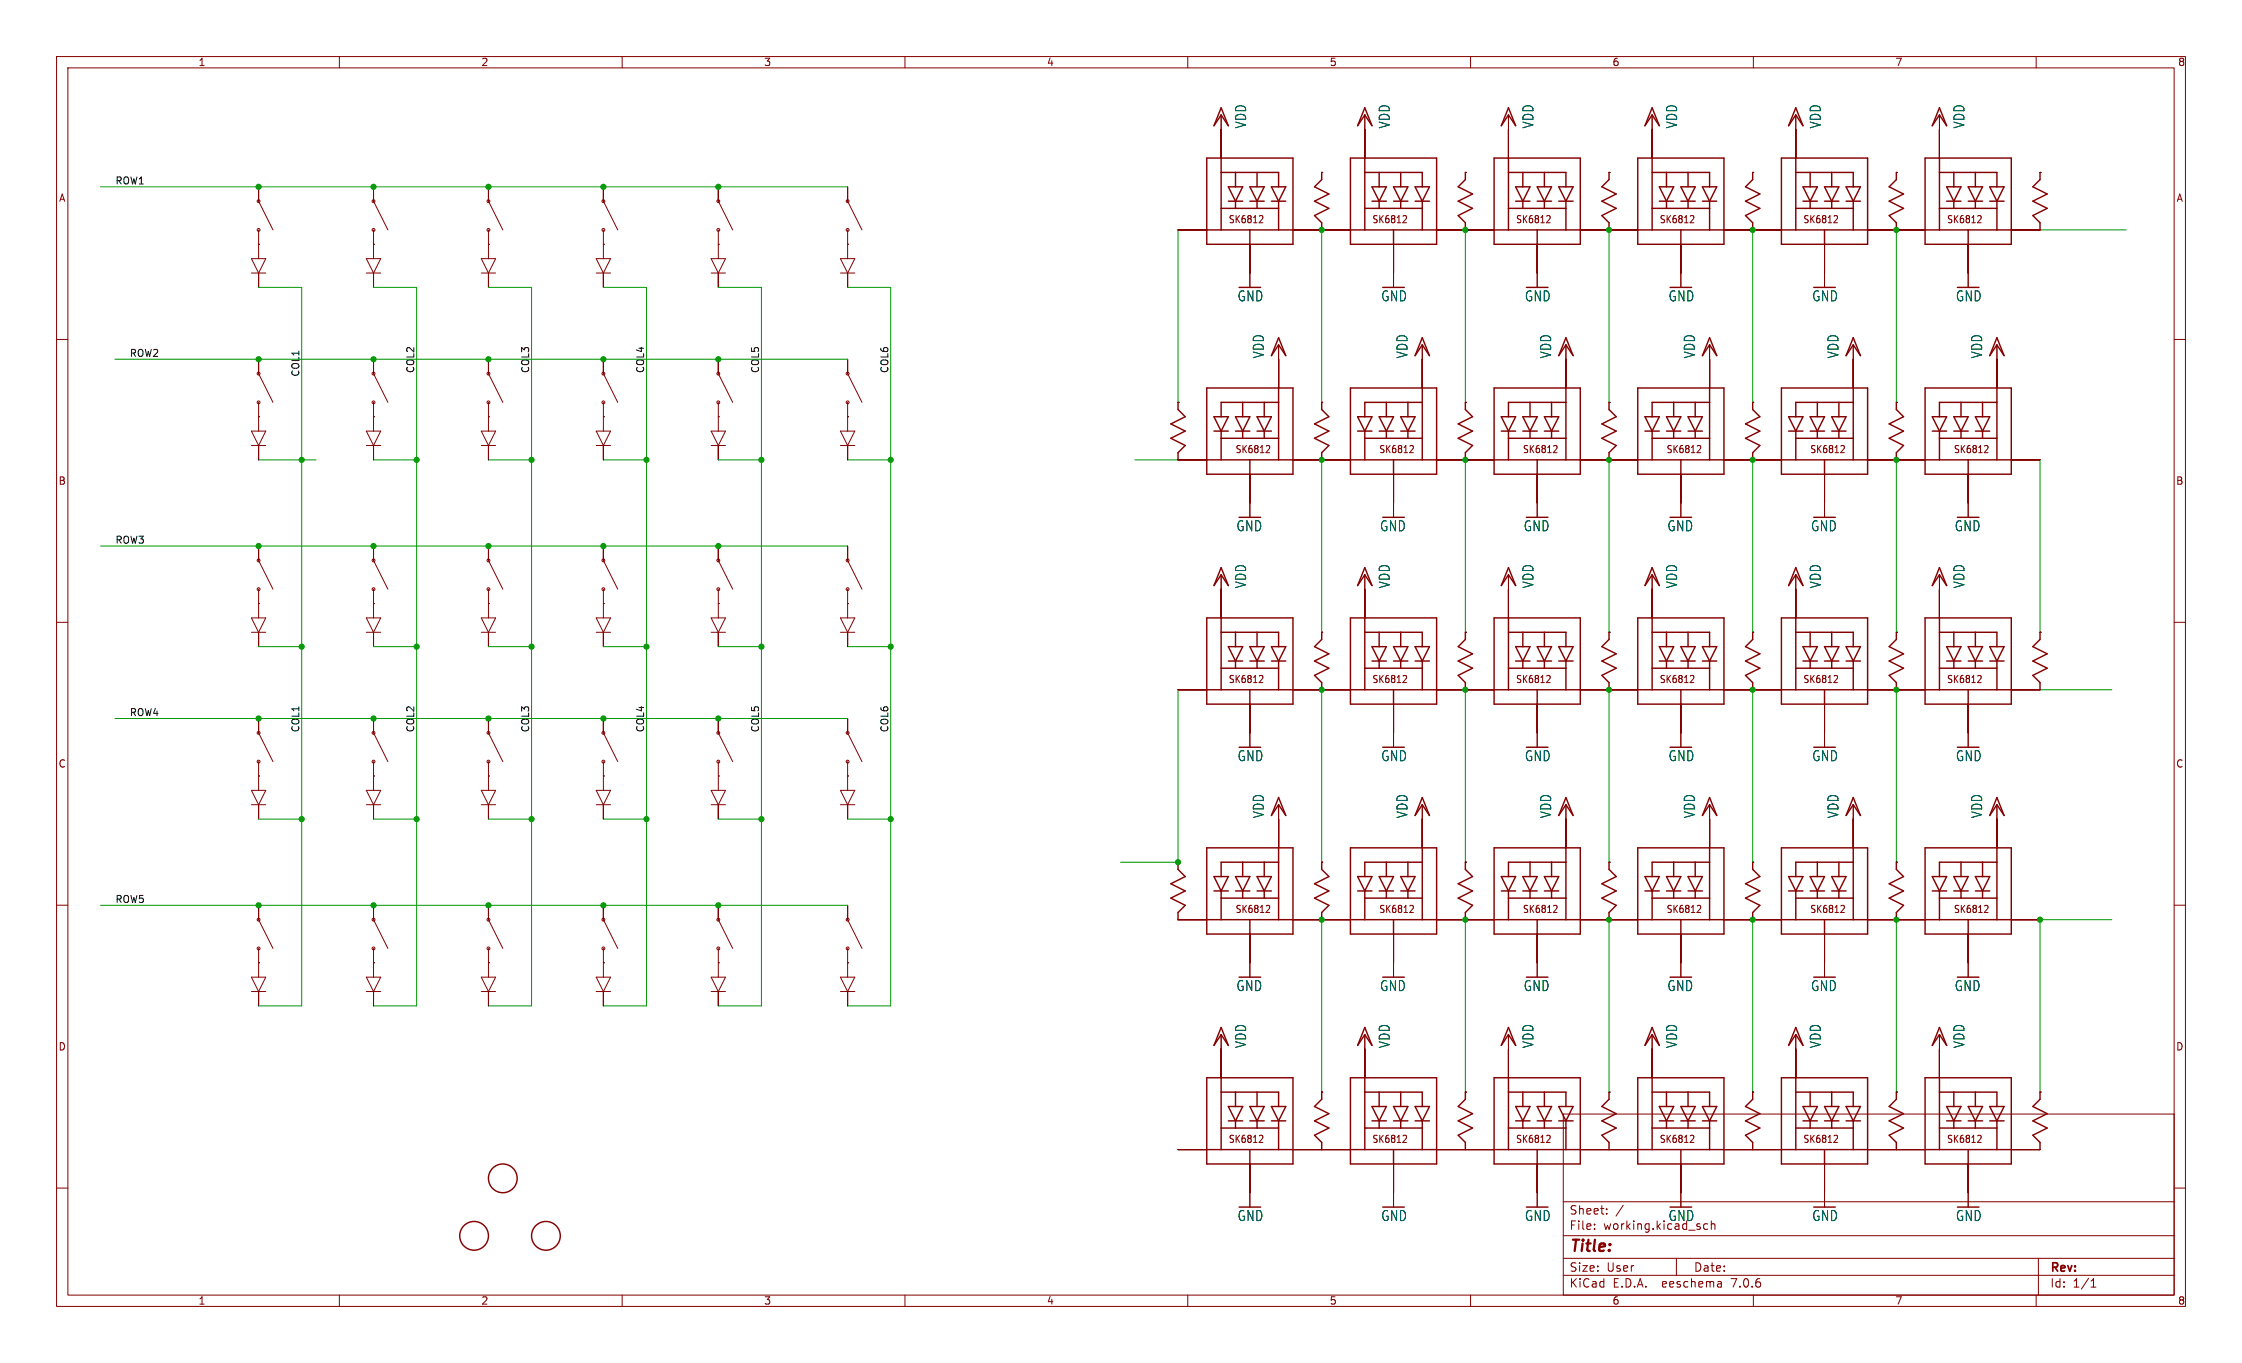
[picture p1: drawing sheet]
<svg xmlns="http://www.w3.org/2000/svg" width="396mm" height="241mm" viewBox="0 0 396 241" stroke-linecap="round" stroke-linejoin="round" font-family="sans-serif">
<defs><g id="words">
<text font-size="2.8" fill="#840000" x="277.4" y="221.8">Title:</text>
<g font-size="2.5" fill="#006464">
<text x="220.5" y="22.8" transform="rotate(-90 220.5 22.8)">VDD</text>
<text x="245.9" y="22.8" transform="rotate(-90 245.9 22.8)">VDD</text>
<text x="271.3" y="22.8" transform="rotate(-90 271.3 22.8)">VDD</text>
<text x="296.7" y="22.8" transform="rotate(-90 296.7 22.8)">VDD</text>
<text x="322.1" y="22.8" transform="rotate(-90 322.1 22.8)">VDD</text>
<text x="347.5" y="22.8" transform="rotate(-90 347.5 22.8)">VDD</text>
<text x="218.7" y="53.5">GND</text>
<text x="244.1" y="53.5">GND</text>
<text x="269.5" y="53.5">GND</text>
<text x="294.9" y="53.5">GND</text>
<text x="320.3" y="53.5">GND</text>
<text x="345.7" y="53.5">GND</text>
<text x="223.7" y="63.4" transform="rotate(-90 223.7 63.4)">VDD</text>
<text x="249.1" y="63.4" transform="rotate(-90 249.1 63.4)">VDD</text>
<text x="274.5" y="63.4" transform="rotate(-90 274.5 63.4)">VDD</text>
<text x="299.9" y="63.4" transform="rotate(-90 299.9 63.4)">VDD</text>
<text x="325.3" y="63.4" transform="rotate(-90 325.3 63.4)">VDD</text>
<text x="350.7" y="63.4" transform="rotate(-90 350.7 63.4)">VDD</text>
<text x="218.5" y="94.1">GND</text>
<text x="243.9" y="94.1">GND</text>
<text x="269.3" y="94.1">GND</text>
<text x="294.7" y="94.1">GND</text>
<text x="320.1" y="94.1">GND</text>
<text x="345.5" y="94.1">GND</text>
<text x="220.5" y="104.1" transform="rotate(-90 220.5 104.1)">VDD</text>
<text x="245.9" y="104.1" transform="rotate(-90 245.9 104.1)">VDD</text>
<text x="271.3" y="104.1" transform="rotate(-90 271.3 104.1)">VDD</text>
<text x="296.7" y="104.1" transform="rotate(-90 296.7 104.1)">VDD</text>
<text x="322.1" y="104.1" transform="rotate(-90 322.1 104.1)">VDD</text>
<text x="347.5" y="104.1" transform="rotate(-90 347.5 104.1)">VDD</text>
<text x="218.7" y="134.8">GND</text>
<text x="244.1" y="134.8">GND</text>
<text x="269.5" y="134.8">GND</text>
<text x="294.9" y="134.8">GND</text>
<text x="320.3" y="134.8">GND</text>
<text x="345.7" y="134.8">GND</text>
<text x="223.7" y="144.7" transform="rotate(-90 223.7 144.7)">VDD</text>
<text x="249.1" y="144.7" transform="rotate(-90 249.1 144.7)">VDD</text>
<text x="274.5" y="144.7" transform="rotate(-90 274.5 144.7)">VDD</text>
<text x="299.9" y="144.7" transform="rotate(-90 299.9 144.7)">VDD</text>
<text x="325.3" y="144.7" transform="rotate(-90 325.3 144.7)">VDD</text>
<text x="350.7" y="144.7" transform="rotate(-90 350.7 144.7)">VDD</text>
<text x="218.5" y="175.4">GND</text>
<text x="243.9" y="175.4">GND</text>
<text x="269.3" y="175.4">GND</text>
<text x="294.7" y="175.4">GND</text>
<text x="320.1" y="175.4">GND</text>
<text x="345.5" y="175.4">GND</text>
<text x="220.5" y="185.4" transform="rotate(-90 220.5 185.4)">VDD</text>
<text x="245.9" y="185.4" transform="rotate(-90 245.9 185.4)">VDD</text>
<text x="271.3" y="185.4" transform="rotate(-90 271.3 185.4)">VDD</text>
<text x="296.7" y="185.4" transform="rotate(-90 296.7 185.4)">VDD</text>
<text x="322.1" y="185.4" transform="rotate(-90 322.1 185.4)">VDD</text>
<text x="347.5" y="185.4" transform="rotate(-90 347.5 185.4)">VDD</text>
<text x="218.7" y="216">GND</text>
<text x="244.1" y="216">GND</text>
<text x="269.5" y="216">GND</text>
<text x="294.9" y="216">GND</text>
<text x="320.3" y="216">GND</text>
<text x="345.7" y="216">GND</text>
</g>
<g font-size="2.1" fill="#840000">
<text x="277.4" y="214.9">Sheet:</text>
<text x="277.4" y="217.6">File:</text>
<text x="283.5" y="217.6">working.kicad_sch</text>
<text x="277.4" y="227.8">KiCad</text>
<text x="277.4" y="225">Size:</text>
<text x="284.1" y="225">User</text>
<text x="285.1" y="227.8">E.D.A.</text>
<text x="294" y="227.8">eeschema</text>
<text x="299.4" y="225">Date:</text>
<text x="306.4" y="227.8">7.0.6</text>
<text x="362.4" y="225.2">Rev:</text>
<text x="362.4" y="227.8">Id:</text>
<text x="366.5" y="227.8">1/1</text>
</g>
<g font-size="1.8" fill="#840000">
<text x="35" y="11.9">1</text>
<text x="85" y="11.9">2</text>
<text x="135" y="11.9">3</text>
<text x="185" y="11.9">4</text>
<text x="235" y="11.9">5</text>
<text x="285" y="11.9">6</text>
<text x="335" y="11.9">7</text>
<text x="385" y="11.9">8</text>
<text x="10.3" y="35.9">A</text>
<text x="384.7" y="35.9">A</text>
<text x="217.1" y="39.7">SK6812</text>
<text x="242.5" y="39.7">SK6812</text>
<text x="267.9" y="39.7">SK6812</text>
<text x="293.3" y="39.7">SK6812</text>
<text x="318.7" y="39.7">SK6812</text>
<text x="344.1" y="39.7">SK6812</text>
<text x="218.4" y="80.3">SK6812</text>
<text x="243.8" y="80.3">SK6812</text>
<text x="269.2" y="80.3">SK6812</text>
<text x="294.6" y="80.3">SK6812</text>
<text x="320" y="80.3">SK6812</text>
<text x="345.4" y="80.3">SK6812</text>
<text x="10.3" y="85.9">B</text>
<text x="384.6" y="85.9">B</text>
<text x="217.1" y="120.9">SK6812</text>
<text x="242.5" y="120.9">SK6812</text>
<text x="267.9" y="120.9">SK6812</text>
<text x="293.3" y="120.9">SK6812</text>
<text x="318.7" y="120.9">SK6812</text>
<text x="344.1" y="120.9">SK6812</text>
<text x="10.3" y="135.9">C</text>
<text x="384.6" y="135.9">C</text>
<text x="218.4" y="161.6">SK6812</text>
<text x="243.8" y="161.6">SK6812</text>
<text x="269.2" y="161.6">SK6812</text>
<text x="294.6" y="161.6">SK6812</text>
<text x="320" y="161.6">SK6812</text>
<text x="345.4" y="161.6">SK6812</text>
<text x="10.3" y="185.9">D</text>
<text x="384.6" y="185.9">D</text>
<text x="217.1" y="202.2">SK6812</text>
<text x="242.5" y="202.2">SK6812</text>
<text x="267.9" y="202.2">SK6812</text>
<text x="293.3" y="202.2">SK6812</text>
<text x="318.7" y="202.2">SK6812</text>
<text x="344.1" y="202.2">SK6812</text>
<text x="35" y="230.8">1</text>
<text x="85" y="230.8">2</text>
<text x="135" y="230.8">3</text>
<text x="185" y="230.8">4</text>
<text x="235" y="230.8">5</text>
<text x="285" y="230.8">6</text>
<text x="335" y="230.8">7</text>
<text x="385" y="230.8">8</text>
</g>
<g font-size="1.7" fill="#0f0f0f">
<text x="20.3" y="32.7">ROW1</text>
<text x="22.9" y="63.2">ROW2</text>
<text x="53" y="66.7" transform="rotate(-90 53 66.7)">COL1</text>
<text x="73.3" y="66" transform="rotate(-90 73.3 66)">COL2</text>
<text x="93.6" y="66" transform="rotate(-90 93.6 66)">COL3</text>
<text x="114" y="66" transform="rotate(-90 114 66)">COL4</text>
<text x="134.3" y="66" transform="rotate(-90 134.3 66)">COL5</text>
<text x="157.1" y="66" transform="rotate(-90 157.1 66)">COL6</text>
<text x="20.3" y="96.2">ROW3</text>
<text x="22.9" y="126.7">ROW4</text>
<text x="53" y="129.5" transform="rotate(-90 53 129.5)">COL1</text>
<text x="73.3" y="129.5" transform="rotate(-90 73.3 129.5)">COL2</text>
<text x="93.6" y="129.5" transform="rotate(-90 93.6 129.5)">COL3</text>
<text x="114" y="129.5" transform="rotate(-90 114 129.5)">COL4</text>
<text x="134.3" y="129.5" transform="rotate(-90 134.3 129.5)">COL5</text>
<text x="157.1" y="129.5" transform="rotate(-90 157.1 129.5)">COL6</text>
<text x="20.3" y="159.7">ROW5</text>
</g>
</g></defs>
<g fill="none" stroke="#840000" stroke-width=".18">
<path d="M10 10h376.4v220.9h-376.4zM12 12h372.4v216.9h-372.4zM60 10v2M110 10v2M160 10v2M210 10v2M260 10v2M310 10v2M360 10v2M45.7 33v2.6l2.6 5M66 33v2.6l2.6 5M86.4 33v2.6l2.5 5"/>
<path d="M106.7 33v2.6l2.5 5M127 33v2.6l2.5 5M149.9 33v2.6l2.5 5M215.9 20.3v7.6M222.8 38.1l.4 .1 .1 .3-.7 .9h.7M233.7 30.5h.1M241.3 20.3v7.6M248.2 38.1l.4 .1 .1 .3-.7 .9h.7M259.1 30.5h.1M266.7 20.3v7.6M273.6 38.1l.4 .1 .1 .3-.7 .9h.7M284.5 30.5h.1"/>
<path d="M292.1 20.3v7.6M299 38.1l.4 .1 .1 .3-.7 .9h.7M309.9 30.5h.1M317.5 20.3v7.6M324.4 38.1l.4 .1 .1 .3-.7 .9h.7M335.3 30.5h.1M342.9 20.3v7.6M349.8 38.1l.4 .1 .1 .3-.7 .9h.7M360.7 30.5h.1M10 60h2M44.4 45.7h2.6l-1.3 2.6zM44.4 48.3h2.6"/>
<path d="M45.7 43.2h.1M45.7 40.6v5.1M45.7 48.3v2.5M64.8 45.7h2.5l-1.3 2.6zM64.8 48.3h2.5M66 43.2h.1M66 40.6v5.1M66 48.3v2.5M85.1 45.7h2.5l-1.2 2.6zM85.1 48.3h2.5M86.4 43.2h.1M86.4 40.6v5.1"/>
<path d="M86.4 48.3v2.5M105.4 45.7h2.5l-1.2 2.6zM105.4 48.3h2.5M106.7 43.2h.1M106.7 40.6v5.1M106.7 48.3v2.5M125.7 45.7h2.6l-1.3 2.6zM125.7 48.3h2.6M127 43.2h.1M127 40.6v5.1M127 48.3v2.5M148.6 45.7h2.5l-1.2 2.6z"/>
<path d="M148.6 48.3h2.5M149.9 43.2h.1M149.9 40.6v5.1M149.9 48.3v2.5M208.3 40.6h5.1M221 43.2v7.6M228.6 40.6h10.2M246.4 43.2v7.6M254 40.6h10.2M271.8 43.2v7.6M279.4 40.6h10.2M297.2 43.2v7.6"/>
<path d="M304.8 40.6h10.2M322.6 43.2v7.6M330.2 40.6h10.2M348 43.2v7.6M355.6 40.6h5.1M384.4 60h2M44.4 76.2h2.6l-1.3 2.5zM44.4 78.7h2.6M45.7 73.7h.1M45.7 63.5v2.5l2.6 5.1M45.7 71.1v5.1M45.7 78.7v2.6"/>
<path d="M64.8 76.2h2.5l-1.3 2.5zM64.8 78.7h2.5M66 73.7h.1M66 63.5v2.5l2.6 5.1M66 71.1v5.1M66 78.7v2.6M85.1 76.2h2.5l-1.2 2.5zM85.1 78.7h2.5M86.4 73.7h.1M86.4 63.5v2.5l2.5 5.1M86.4 71.1v5.1M86.4 78.7v2.6"/>
<path d="M105.4 76.2h2.5l-1.2 2.5zM105.4 78.7h2.5M106.7 73.7h.1M106.7 63.5v2.5l2.5 5.1M106.7 71.1v5.1M106.7 78.7v2.6M125.7 76.2h2.6l-1.3 2.5zM125.7 78.7h2.6M127 73.7h.1M127 63.5v2.5l2.5 5.1M127 71.1v5.1M127 78.7v2.6"/>
<path d="M148.6 76.2h2.5l-1.2 2.5zM148.6 78.7h2.5M149.9 73.7h.1M149.9 63.5v2.5l2.5 5.1M149.9 71.1v5.1M149.9 78.7v2.6M208.3 71.1h.1M224 78.7l.4 .1 .1 .3-.7 .9h.7M226.1 61v7.6M233.7 71.1h.1M249.4 78.7l.4 .1 .1 .3-.7 .9h.7M251.5 61v7.6"/>
<path d="M259.1 71.1h.1M274.8 78.7l.4 .1 .1 .3-.7 .9h.7M276.9 61v7.6M284.5 71.1h.1M300.2 78.7l.4 .1 .1 .3-.7 .9h.7M302.3 61v7.6M309.9 71.1h.1M325.6 78.7l.4 .1 .1 .3-.7 .9h.7M327.7 61v7.6M335.3 71.1h.1M351 78.7l.4 .1 .1 .3-.7 .9h.7M353.1 61v7.6"/>
<path d="M45.7 96.5v2.6l2.6 5M66 96.5v2.6l2.6 5M86.4 96.5v2.6l2.5 5M106.7 96.5v2.6l2.5 5M127 96.5v2.6l2.5 5M149.9 96.5v2.6l2.5 5M208.3 81.3h5.1M221 83.8v7.6M228.6 81.3h10.2M246.4 83.8v7.6M254 81.3h10.2M271.8 83.8v7.6"/>
<path d="M279.4 81.3h10.2M297.2 83.8v7.6M304.8 81.3h10.2M322.6 83.8v7.6M330.2 81.3h10.2M348 83.8v7.6M355.6 81.3h5.1M10 110h2M44.4 109.2h2.6l-1.3 2.6zM44.4 111.8h2.6M45.7 106.7h.1M45.7 104.1v5.1"/>
<path d="M45.7 111.8v2.5M64.8 109.2h2.5l-1.3 2.6zM64.8 111.8h2.5M66 106.7h.1M66 104.1v5.1M66 111.8v2.5M85.1 109.2h2.5l-1.2 2.6zM85.1 111.8h2.5M86.4 106.7h.1M86.4 104.1v5.1M86.4 111.8v2.5M105.4 109.2h2.5l-1.2 2.6z"/>
<path d="M105.4 111.8h2.5M106.7 106.7h.1M106.7 104.1v5.1M106.7 111.8v2.5M125.7 109.2h2.6l-1.3 2.6zM125.7 111.8h2.6M127 106.7h.1M127 104.1v5.1M127 111.8v2.5M148.6 109.2h2.5l-1.2 2.6zM148.6 111.8h2.5M149.9 106.7h.1"/>
<path d="M149.9 104.1v5.1M149.9 111.8v2.5M215.9 101.6v7.6M222.8 119.4h.4l.1 .3-.7 1h.7M233.7 111.8h.1M241.3 101.6v7.6M248.2 119.4h.4l.1 .3-.7 1h.7M259.1 111.8h.1M266.7 101.6v7.6M273.6 119.4h.4l.1 .3-.7 1h.7M284.5 111.8h.1M292.1 101.6v7.6"/>
<path d="M299 119.4h.4l.1 .3-.7 1h.7M309.9 111.8h.1M317.5 101.6v7.6M324.4 119.4h.4l.1 .3-.7 1h.7M335.3 111.8h.1M342.9 101.6v7.6M349.8 119.4h.4l.1 .3-.7 1h.7M360.7 111.8h.1M384.4 110h2M44.4 139.7h2.6l-1.3 2.5zM45.7 137.2h.1M45.7 127v2.5l2.6 5.1"/>
<path d="M45.7 134.6v5.1M64.8 139.7h2.5l-1.3 2.5zM66 137.2h.1M66 127v2.5l2.6 5.1M66 134.6v5.1M85.1 139.7h2.5l-1.2 2.5zM86.4 137.2h.1M86.4 127v2.5l2.5 5.1M86.4 134.6v5.1M105.4 139.7h2.5l-1.2 2.5zM106.7 137.2h.1M106.7 127v2.5l2.5 5.1"/>
<path d="M106.7 134.6v5.1M125.7 139.7h2.6l-1.3 2.5zM127 137.2h.1M127 127v2.5l2.5 5.1M127 134.6v5.1M148.6 139.7h2.5l-1.2 2.5zM149.9 137.2h.1M149.9 127v2.5l2.5 5.1M149.9 134.6v5.1M208.3 121.9h5.1M221 124.5v7.6M228.6 121.9h10.2"/>
<path d="M246.4 124.5v7.6M254 121.9h10.2M271.8 124.5v7.6M279.4 121.9h10.2M297.2 124.5v7.6M304.8 121.9h10.2M322.6 124.5v7.6M330.2 121.9h10.2M348 124.5v7.6M355.6 121.9h5.1M10 160h2M44.4 142.2h2.6"/>
<path d="M45.7 142.2v2.6M64.8 142.2h2.5M66 142.2v2.6M85.1 142.2h2.5M86.4 142.2v2.6M105.4 142.2h2.5M106.7 142.2v2.6M125.7 142.2h2.6M127 142.2v2.6M148.6 142.2h2.5M149.9 142.2v2.6M208.3 152.4h.1"/>
<path d="M226.1 142.2v7.7M233.7 152.4h.1M251.5 142.2v7.7M259.1 152.4h.1M276.9 142.2v7.7M284.5 152.4h.1M302.3 142.2v7.7M309.9 152.4h.1M327.7 142.2v7.7M335.3 152.4h.1M353.1 142.2v7.7M384.4 160h2"/>
<path d="M44.4 172.7h2.6l-1.3 2.6zM44.4 175.3h2.6M45.7 170.2h.1M45.7 160v2.6l2.6 5M45.7 167.6v5.1M45.7 175.3v2.5M64.8 172.7h2.5l-1.3 2.6zM64.8 175.3h2.5M66 170.2h.1M66 160v2.6l2.6 5M66 167.6v5.1M66 175.3v2.5"/>
<path d="M85.1 172.7h2.5l-1.2 2.6zM85.1 175.3h2.5M86.4 170.2h.1M86.4 160v2.6l2.5 5M86.4 167.6v5.1M86.4 175.3v2.5M105.4 172.7h2.5l-1.2 2.6zM105.4 175.3h2.5M106.7 170.2h.1M106.7 160v2.6l2.5 5M106.7 167.6v5.1M106.7 175.3v2.5"/>
<path d="M125.7 172.7h2.6l-1.3 2.6zM125.7 175.3h2.6M127 170.2h.1M127 160v2.6l2.5 5M127 167.6v5.1M127 175.3v2.5M148.6 172.7h2.5l-1.2 2.6zM148.6 175.3h2.5M149.9 170.2h.1M149.9 160v2.6l2.5 5M149.9 167.6v5.1M149.9 175.3v2.5"/>
<path d="M208.3 162.6h5.1M221 165.1v7.6M224 160l.4 .1 .1 .3-.7 .9h.7M228.6 162.6h10.2M246.4 165.1v7.6M249.4 160l.4 .1 .1 .3-.7 .9h.7M254 162.6h10.2M271.8 165.1v7.6M274.8 160l.4 .1 .1 .3-.7 .9h.7M279.4 162.6h10.2M297.2 165.1v7.6M300.2 160l.4 .1 .1 .3-.7 .9h.7"/>
<path d="M304.8 162.6h10.2M322.6 165.1v7.6M325.6 160l.4 .1 .1 .3-.7 .9h.7M330.2 162.6h10.2M348 165.1v7.6M351 160l.4 .1 .1 .3-.7 .9h.7M355.6 162.6h5.1M215.9 182.9v7.6M233.7 193h.1M241.3 182.9v7.6M259.1 193h.1M266.7 182.9v7.6"/>
<path d="M276.4 196.9h108v32h-108zM284.5 193h.1M292.1 182.9v7.6M309.9 193h.1M317.5 182.9v7.6M335.3 193h.1M342.9 182.9v7.6M360.7 193h.1M10 210h2M208.3 203.2h5.1M221 205.7v7.7M222.8 200.7h.4l.1 .3-.7 .9h.7"/>
<path d="M228.6 203.2h10.2M246.4 205.7v7.7M248.2 200.7h.4l.1 .3-.7 .9h.7M254 203.2h10.2M271.8 205.7v7.7M273.6 200.7h.4l.1 .3-.7 .9h.7M276.4 218.4h108M276.4 212.4h108M279.4 203.2h10.2M281.9 217.2v.1M281.9 216.4v.1M284.1 214.5v.1"/>
<path d="M284.1 213.7v.1M287 213l-1.3 2M297.2 205.7v7.7M299 200.7h.4l.1 .3-.7 .9h.7M301.9 216.4l-.4-.1-.3 .3v.4l.2 .2h.5M302.6 216.4l.2-.1 .3 .1 .1 .9M302.6 215.8v1.5M304.8 203.2h10.2M322.6 205.7v7.7M324.4 200.7h.4l.1 .3-.7 .9h.7M330.2 203.2h10.2M348 205.7v7.7"/>
<path d="M349.8 200.7h.4l.1 .3-.7 .9h.7M355.6 203.2h5.1M384.4 210h2M60 228.9v2M110 228.9v2M160 228.9v2M210 228.9v2M260 228.9v2M276.4 225.4h108M276.4 222.4h108M296.4 222.4v3M304.3 226.6l.1 .9"/>
<path d="M304.4 227.4l-.2 .1M304.4 226.9h-.2M310 228.9v2M360 228.9v2M360.4 222.4v6.5M369.7 227.5h.9M369.7 226.4l.4-.4v1.5"/>
<circle cx="45.7" cy="35.6" r=".25"/>
<circle cx="66" cy="35.6" r=".25"/>
<circle cx="86.4" cy="35.6" r=".25"/>
<circle cx="106.7" cy="35.6" r=".25"/>
<circle cx="127" cy="35.6" r=".25"/>
<circle cx="149.9" cy="35.6" r=".25"/>
<circle cx="45.7" cy="40.6" r=".25"/>
<circle cx="66" cy="40.6" r=".25"/>
<circle cx="86.4" cy="40.6" r=".25"/>
<circle cx="106.7" cy="40.6" r=".25"/>
<circle cx="127" cy="40.6" r=".25"/>
<circle cx="149.9" cy="40.6" r=".25"/>
<circle cx="45.7" cy="66" r=".25"/>
<circle cx="45.7" cy="71.1" r=".25"/>
<circle cx="66" cy="71.1" r=".25"/>
<circle cx="66" cy="66" r=".25"/>
<circle cx="86.4" cy="71.1" r=".25"/>
<circle cx="86.4" cy="66" r=".25"/>
<circle cx="106.7" cy="66" r=".25"/>
<circle cx="106.7" cy="71.1" r=".25"/>
<circle cx="127" cy="71.1" r=".25"/>
<circle cx="127" cy="66" r=".25"/>
<circle cx="149.9" cy="71.1" r=".25"/>
<circle cx="149.9" cy="66" r=".25"/>
<circle cx="45.7" cy="99.1" r=".25"/>
<circle cx="66" cy="99.1" r=".25"/>
<circle cx="86.4" cy="99.1" r=".25"/>
<circle cx="106.7" cy="99.1" r=".25"/>
<circle cx="127" cy="99.1" r=".25"/>
<circle cx="149.9" cy="99.1" r=".25"/>
<circle cx="45.7" cy="104.1" r=".25"/>
<circle cx="66" cy="104.1" r=".25"/>
<circle cx="86.4" cy="104.1" r=".25"/>
<circle cx="106.7" cy="104.1" r=".25"/>
<circle cx="127" cy="104.1" r=".25"/>
<circle cx="149.9" cy="104.1" r=".25"/>
<circle cx="45.7" cy="129.5" r=".25"/>
<circle cx="45.7" cy="134.6" r=".25"/>
<circle cx="66" cy="134.6" r=".25"/>
<circle cx="66" cy="129.5" r=".25"/>
<circle cx="86.4" cy="129.5" r=".25"/>
<circle cx="86.4" cy="134.6" r=".25"/>
<circle cx="106.7" cy="129.5" r=".25"/>
<circle cx="106.7" cy="134.6" r=".25"/>
<circle cx="127" cy="134.6" r=".25"/>
<circle cx="127" cy="129.5" r=".25"/>
<circle cx="149.9" cy="134.6" r=".25"/>
<circle cx="149.9" cy="129.5" r=".25"/>
<circle cx="45.7" cy="162.6" r=".25"/>
<circle cx="45.7" cy="167.6" r=".25"/>
<circle cx="66" cy="167.6" r=".25"/>
<circle cx="66" cy="162.6" r=".25"/>
<circle cx="86.4" cy="167.6" r=".25"/>
<circle cx="86.4" cy="162.6" r=".25"/>
<circle cx="106.7" cy="162.6" r=".25"/>
<circle cx="106.7" cy="167.6" r=".25"/>
<circle cx="127" cy="162.6" r=".25"/>
<circle cx="127" cy="167.6" r=".25"/>
<circle cx="149.9" cy="167.6" r=".25"/>
<circle cx="149.9" cy="162.6" r=".25"/>
</g>
<g fill="none" stroke="#840000" stroke-width=".25">
<path d="M215.9 19l1.3 3.2-1.3-1.9-1.3 1.9zM241.3 19l1.3 3.2-1.3-1.9-1.3 1.9zM266.7 19l1.3 3.2-1.3-1.9-1.3 1.9zM292.1 19l1.3 3.2-1.3-1.9-1.3 1.9zM317.5 19l1.3 3.2-1.3-1.9-1.3 1.9zM342.9 19l1.3 3.2-1.3-1.9-1.3 1.9zM213.4 27.9h15.2v15.3h-15.2zM215.9 27.9v12.7M215.9 30.5h10.2v2.5M215.9 36.8h10.2M217.2 35.6h2.5M217.2 33h2.5l-1.3 2.6z"/>
<path d="M218.4 30.5v2.5M218.4 35.6v1.2M221 35.6h2.5M221 33h2.5l-1.3 2.6zM222.2 30.5v2.5M222.2 35.6v1.2M224.8 35.6h2.5M224.8 33h2.5l-1.2 2.6zM226.1 35.6v5M233.7 30.5v1.2l-1.3 1.3 2.5 1.3-2.5 1.3 2.5 1.2-2.5 1.3 1.3 1.3v1.2M238.8 27.9h15.2v15.3h-15.2zM241.3 30.5h10.2v2.5"/>
<path d="M241.3 27.9v12.7M241.3 36.8h10.2M242.6 35.6h2.5M242.6 33h2.5l-1.3 2.6zM243.8 30.5v2.5M243.8 35.6v1.2M246.4 35.6h2.5M246.4 33h2.5l-1.3 2.6zM247.6 30.5v2.5M247.6 35.6v1.2M250.2 35.6h2.5M250.2 33h2.5l-1.2 2.6z"/>
<path d="M251.5 35.6v5M259.1 30.5v1.2l-1.3 1.3 2.5 1.3-2.5 1.3 2.5 1.2-2.5 1.3 1.3 1.3v1.2M264.2 27.9h15.2v15.3h-15.2zM266.7 27.9v12.7M266.7 30.5h10.2v2.5M266.7 36.8h10.2M268 35.6h2.5M268 33h2.5l-1.3 2.6zM269.2 30.5v2.5M269.2 35.6v1.2M271.8 35.6h2.5M271.8 33h2.5l-1.3 2.6z"/>
<path d="M273 30.5v2.5M273 35.6v1.2M275.6 35.6h2.5M275.6 33h2.5l-1.2 2.6zM276.9 35.6v5M284.5 30.5v1.2l-1.3 1.3 2.5 1.3-2.5 1.3 2.5 1.2-2.5 1.3 1.3 1.3v1.2M289.6 27.9h15.2v15.3h-15.2zM292.1 27.9v12.7M292.1 30.5h10.2v2.5M292.1 36.8h10.2M293.4 35.6h2.5M293.4 33h2.5l-1.3 2.6z"/>
<path d="M294.6 30.5v2.5M294.6 35.6v1.2M297.2 35.6h2.5M297.2 33h2.5l-1.3 2.6zM298.4 30.5v2.5M298.4 35.6v1.2M301 35.6h2.5M301 33h2.5l-1.2 2.6zM302.3 35.6v5M309.9 30.5v1.2l-1.3 1.3 2.5 1.3-2.5 1.3 2.5 1.2-2.5 1.3 1.3 1.3v1.2M315 27.9h15.2v15.3h-15.2zM317.5 30.5h10.2v2.5"/>
<path d="M317.5 27.9v12.7M317.5 36.8h10.2M318.8 35.6h2.5M318.8 33h2.5l-1.3 2.6zM320 30.5v2.5M320 35.6v1.2M322.6 35.6h2.5M322.6 33h2.5l-1.3 2.6zM323.8 30.5v2.5M323.8 35.6v1.2M326.4 35.6h2.5M326.4 33h2.5l-1.2 2.6z"/>
<path d="M327.7 35.6v5M335.3 30.5v1.2l-1.3 1.3 2.5 1.3-2.5 1.3 2.5 1.2-2.5 1.3 1.3 1.3v1.2M340.4 27.9h15.2v15.3h-15.2zM342.9 30.5h10.2v2.5M342.9 27.9v12.7M342.9 36.8h10.2M344.2 35.6h2.5M344.2 33h2.5l-1.3 2.6zM345.4 30.5v2.5M345.4 35.6v1.2M348 35.6h2.5M348 33h2.5l-1.3 2.6z"/>
<path d="M349.2 30.5v2.5M349.2 35.6v1.2M351.8 35.6h2.5M351.8 33h2.5l-1.2 2.6zM353.1 35.6v5M360.7 30.5v1.2l-1.3 1.3 2.5 1.3-2.5 1.3 2.5 1.2-2.5 1.3 1.3 1.3v1.2M213.4 40.6h15.2M221 40.6v2.6M226.1 59.7l1.2 3.2-1.2-1.9-1.3 1.9zM238.8 40.6h15.2M246.4 40.6v2.6M251.5 59.7l1.2 3.2-1.2-1.9-1.3 1.9z"/>
<path d="M264.2 40.6h15.2M271.8 40.6v2.6M276.9 59.7l1.2 3.2-1.2-1.9-1.3 1.9zM289.6 40.6h15.2M297.2 40.6v2.6M302.3 59.7l1.2 3.2-1.2-1.9-1.3 1.9zM315 40.6h15.2M322.6 40.6v2.6M327.7 59.7l1.2 3.2-1.2-1.9-1.3 1.9zM340.4 40.6h15.2M348 40.6v2.6M353.1 59.7l1.2 3.2-1.2-1.9-1.3 1.9z"/>
<path d="M208.3 71.1v1.3l1.2 1.3-2.5 1.2 2.5 1.3-2.5 1.3 2.5 1.2-1.2 1.3v1.3M213.4 68.6h15.2v15.2h-15.2zM214.6 76.2h2.6M214.6 73.7h2.6l-1.3 2.5zM215.9 77.5h10.2M215.9 76.2v5.1M218.4 76.2h2.6M218.4 73.7h2.6l-1.3 2.5zM219.7 71.1v2.6M219.7 76.2v1.3M222.2 76.2h2.6M222.2 73.7h2.6l-1.3 2.5z"/>
<path d="M223.5 71.1v2.6M223.5 76.2v1.3M226.1 71.1h-10.2v2.6M226.1 68.6v12.7M233.7 71.1v1.3l1.2 1.3-2.5 1.2 2.5 1.3-2.5 1.3 2.5 1.2-1.2 1.3v1.3M238.8 68.6h15.2v15.2h-15.2zM240 76.2h2.6M240 73.7h2.6l-1.3 2.5zM241.3 77.5h10.2M241.3 76.2v5.1M243.8 76.2h2.6M243.8 73.7h2.6l-1.3 2.5z"/>
<path d="M245.1 71.1v2.6M245.1 76.2v1.3M247.6 76.2h2.6M247.6 73.7h2.6l-1.3 2.5zM248.9 71.1v2.6M248.9 76.2v1.3M251.5 71.1h-10.2v2.6M251.5 68.6v12.7M259.1 71.1v1.3l1.2 1.3-2.5 1.2 2.5 1.3-2.5 1.3 2.5 1.2-1.2 1.3v1.3M264.2 68.6h15.2v15.2h-15.2zM265.4 76.2h2.6M265.4 73.7h2.6l-1.3 2.5z"/>
<path d="M266.7 77.5h10.2M266.7 76.2v5.1M269.2 76.2h2.6M269.2 73.7h2.6l-1.3 2.5zM270.5 71.1v2.6M270.5 76.2v1.3M273 76.2h2.6M273 73.7h2.6l-1.3 2.5zM274.3 71.1v2.6M274.3 76.2v1.3M276.9 71.1h-10.2v2.6M276.9 68.6v12.7"/>
<path d="M284.5 71.1v1.3l1.2 1.3-2.5 1.2 2.5 1.3-2.5 1.3 2.5 1.2-1.2 1.3v1.3M289.6 68.6h15.2v15.2h-15.2zM290.8 76.2h2.6M290.8 73.7h2.6l-1.3 2.5zM292.1 76.2v5.1M292.1 77.5h10.2M294.6 76.2h2.6M294.6 73.7h2.6l-1.3 2.5zM295.9 71.1v2.6M295.9 76.2v1.3M298.4 76.2h2.6M298.4 73.7h2.6l-1.3 2.5z"/>
<path d="M299.7 71.1v2.6M299.7 76.2v1.3M302.3 71.1h-10.2v2.6M302.3 68.6v12.7M309.9 71.1v1.3l1.2 1.3-2.5 1.2 2.5 1.3-2.5 1.3 2.5 1.2-1.2 1.3v1.3M315 68.6h15.2v15.2h-15.2zM316.2 76.2h2.6M316.2 73.7h2.6l-1.3 2.5zM317.5 76.2v5.1M317.5 77.5h10.2M320 76.2h2.6M320 73.7h2.6l-1.3 2.5z"/>
<path d="M321.3 71.1v2.6M321.3 76.2v1.3M323.8 76.2h2.6M323.8 73.7h2.6l-1.3 2.5zM325.1 71.1v2.6M325.1 76.2v1.3M327.7 68.6v12.7M327.7 71.1h-10.2v2.6M335.3 71.1v1.3l1.2 1.3-2.5 1.2 2.5 1.3-2.5 1.3 2.5 1.2-1.2 1.3v1.3M340.4 68.6h15.2v15.2h-15.2zM341.6 76.2h2.6M341.6 73.7h2.6l-1.3 2.5z"/>
<path d="M342.9 76.2v5.1M342.9 77.5h10.2M345.4 76.2h2.6M345.4 73.7h2.6l-1.3 2.5zM346.7 71.1v2.6M346.7 76.2v1.3M349.2 76.2h2.6M349.2 73.7h2.6l-1.3 2.5zM350.5 71.1v2.6M350.5 76.2v1.3M353.1 68.6v12.7M353.1 71.1h-10.2v2.6"/>
<path d="M213.4 81.3h15.2M221 81.3v2.5M238.8 81.3h15.2M246.4 81.3v2.5M264.2 81.3h15.2M271.8 81.3v2.5M289.6 81.3h15.2M297.2 81.3v2.5M315 81.3h15.2M322.6 81.3v2.5M340.4 81.3h15.2M348 81.3v2.5"/>
<path d="M213.4 109.2h15.2v15.3h-15.2zM215.9 118.1h10.2M215.9 111.8h10.2v2.5M215.9 109.2v12.7M215.9 100.3l1.3 3.2-1.3-1.9-1.3 1.9zM217.2 116.8h2.5M217.2 114.3h2.5l-1.3 2.5zM218.4 111.8v2.5M218.4 116.8v1.3M221 116.8h2.5M221 114.3h2.5l-1.3 2.5zM222.2 111.8v2.5"/>
<path d="M222.2 116.8v1.3M224.8 116.8h2.5M224.8 114.3h2.5l-1.2 2.5zM226.1 116.8v5.1M233.7 111.8v1.2l-1.3 1.3 2.5 1.3-2.5 1.2 2.5 1.3-2.5 1.3 1.3 1.2v1.3M238.8 109.2h15.2v15.3h-15.2zM241.3 118.1h10.2M241.3 111.8h10.2v2.5M241.3 109.2v12.7M241.3 100.3l1.3 3.2-1.3-1.9-1.3 1.9zM242.6 116.8h2.5M242.6 114.3h2.5l-1.3 2.5z"/>
<path d="M243.8 111.8v2.5M243.8 116.8v1.3M246.4 116.8h2.5M246.4 114.3h2.5l-1.3 2.5zM247.6 111.8v2.5M247.6 116.8v1.3M250.2 116.8h2.5M250.2 114.3h2.5l-1.2 2.5zM251.5 116.8v5.1M259.1 111.8v1.2l-1.3 1.3 2.5 1.3-2.5 1.2 2.5 1.3-2.5 1.3 1.3 1.2v1.3M264.2 109.2h15.2v15.3h-15.2zM266.7 109.2v12.7"/>
<path d="M266.7 111.8h10.2v2.5M266.7 118.1h10.2M266.7 100.3l1.3 3.2-1.3-1.9-1.3 1.9zM268 116.8h2.5M268 114.3h2.5l-1.3 2.5zM269.2 111.8v2.5M269.2 116.8v1.3M271.8 116.8h2.5M271.8 114.3h2.5l-1.3 2.5zM273 111.8v2.5M273 116.8v1.3M275.6 116.8h2.5"/>
<path d="M275.6 114.3h2.5l-1.2 2.5zM276.9 116.8v5.1M284.5 111.8v1.2l-1.3 1.3 2.5 1.3-2.5 1.2 2.5 1.3-2.5 1.3 1.3 1.2v1.3M289.6 109.2h15.2v15.3h-15.2zM292.1 109.2v12.7M292.1 111.8h10.2v2.5M292.1 118.1h10.2M292.1 100.3l1.3 3.2-1.3-1.9-1.3 1.9zM293.4 116.8h2.5M293.4 114.3h2.5l-1.3 2.5zM294.6 111.8v2.5M294.6 116.8v1.3"/>
<path d="M297.2 116.8h2.5M297.2 114.3h2.5l-1.3 2.5zM298.4 111.8v2.5M298.4 116.8v1.3M301 116.8h2.5M301 114.3h2.5l-1.2 2.5zM302.3 116.8v5.1M309.9 111.8v1.2l-1.3 1.3 2.5 1.3-2.5 1.2 2.5 1.3-2.5 1.3 1.3 1.2v1.3M315 109.2h15.2v15.3h-15.2zM317.5 111.8h10.2v2.5M317.5 109.2v12.7M317.5 118.1h10.2"/>
<path d="M317.5 100.3l1.3 3.2-1.3-1.9-1.3 1.9zM318.8 116.8h2.5M318.8 114.3h2.5l-1.3 2.5zM320 111.8v2.5M320 116.8v1.3M322.6 116.8h2.5M322.6 114.3h2.5l-1.3 2.5zM323.8 111.8v2.5M323.8 116.8v1.3M326.4 116.8h2.5M326.4 114.3h2.5l-1.2 2.5zM327.7 116.8v5.1"/>
<path d="M335.3 111.8v1.2l-1.3 1.3 2.5 1.3-2.5 1.2 2.5 1.3-2.5 1.3 1.3 1.2v1.3M340.4 109.2h15.2v15.3h-15.2zM342.9 111.8h10.2v2.5M342.9 109.2v12.7M342.9 118.1h10.2M342.9 100.3l1.3 3.2-1.3-1.9-1.3 1.9zM344.2 116.8h2.5M344.2 114.3h2.5l-1.3 2.5zM345.4 111.8v2.5M345.4 116.8v1.3M348 116.8h2.5M348 114.3h2.5l-1.3 2.5z"/>
<path d="M349.2 111.8v2.5M349.2 116.8v1.3M351.8 116.8h2.5M351.8 114.3h2.5l-1.2 2.5zM353.1 116.8v5.1M360.7 111.8v1.2l-1.3 1.3 2.5 1.3-2.5 1.2 2.5 1.3-2.5 1.3 1.3 1.2v1.3M213.4 121.9h15.2M221 121.9v2.6M238.8 121.9h15.2M246.4 121.9v2.6M264.2 121.9h15.2M271.8 121.9v2.6"/>
<path d="M289.6 121.9h15.2M297.2 121.9v2.6M315 121.9h15.2M322.6 121.9v2.6M340.4 121.9h15.2M348 121.9v2.6M208.3 152.4v1.3l1.2 1.2-2.5 1.3 2.5 1.3-2.5 1.2 2.5 1.3-1.2 1.3v1.3M213.4 149.9h15.2v15.2h-15.2zM214.6 157.5h2.6M214.6 154.9h2.6l-1.3 2.6zM215.9 158.7h10.2M215.9 157.5v5.1"/>
<path d="M218.4 157.5h2.6M218.4 154.9h2.6l-1.3 2.6zM219.7 152.4v2.5M219.7 157.5v1.2M222.2 157.5h2.6M222.2 154.9h2.6l-1.3 2.6zM223.5 152.4v2.5M223.5 157.5v1.2M226.1 152.4h-10.2v2.5M226.1 149.9v12.7M226.1 141l1.2 3.1-1.2-1.9-1.3 1.9zM233.7 152.4v1.3l1.2 1.2-2.5 1.3 2.5 1.3-2.5 1.2 2.5 1.3-1.2 1.3v1.3"/>
<path d="M238.8 149.9h15.2v15.2h-15.2zM240 157.5h2.6M240 154.9h2.6l-1.3 2.6zM241.3 158.7h10.2M241.3 157.5v5.1M243.8 157.5h2.6M243.8 154.9h2.6l-1.3 2.6zM245.1 152.4v2.5M245.1 157.5v1.2M247.6 157.5h2.6M247.6 154.9h2.6l-1.3 2.6zM248.9 152.4v2.5"/>
<path d="M248.9 157.5v1.2M251.5 152.4h-10.2v2.5M251.5 149.9v12.7M251.5 141l1.2 3.1-1.2-1.9-1.3 1.9zM259.1 152.4v1.3l1.2 1.2-2.5 1.3 2.5 1.3-2.5 1.2 2.5 1.3-1.2 1.3v1.3M264.2 149.9h15.2v15.2h-15.2zM265.4 157.5h2.6M265.4 154.9h2.6l-1.3 2.6zM266.7 158.7h10.2M266.7 157.5v5.1M269.2 157.5h2.6M269.2 154.9h2.6l-1.3 2.6z"/>
<path d="M270.5 152.4v2.5M270.5 157.5v1.2M273 157.5h2.6M273 154.9h2.6l-1.3 2.6zM274.3 152.4v2.5M274.3 157.5v1.2M276.9 152.4h-10.2v2.5M276.9 149.9v12.7M276.9 141l1.2 3.1-1.2-1.9-1.3 1.9zM284.5 152.4v1.3l1.2 1.2-2.5 1.3 2.5 1.3-2.5 1.2 2.5 1.3-1.2 1.3v1.3M289.6 149.9h15.2v15.2h-15.2zM290.8 157.5h2.6"/>
<path d="M290.8 154.9h2.6l-1.3 2.6zM292.1 157.5v5.1M292.1 158.7h10.2M294.6 157.5h2.6M294.6 154.9h2.6l-1.3 2.6zM295.9 152.4v2.5M295.9 157.5v1.2M298.4 157.5h2.6M298.4 154.9h2.6l-1.3 2.6zM299.7 152.4v2.5M299.7 157.5v1.2M302.3 152.4h-10.2v2.5"/>
<path d="M302.3 149.9v12.7M302.3 141l1.2 3.1-1.2-1.9-1.3 1.9zM309.9 152.4v1.3l1.2 1.2-2.5 1.3 2.5 1.3-2.5 1.2 2.5 1.3-1.2 1.3v1.3M315 149.9h15.2v15.2h-15.2zM316.2 157.5h2.6M316.2 154.9h2.6l-1.3 2.6zM317.5 157.5v5.1M317.5 158.7h10.2M320 157.5h2.6M320 154.9h2.6l-1.3 2.6zM321.3 152.4v2.5M321.3 157.5v1.2"/>
<path d="M323.8 157.5h2.6M323.8 154.9h2.6l-1.3 2.6zM325.1 152.4v2.5M325.1 157.5v1.2M327.7 149.9v12.7M327.7 152.4h-10.2v2.5M327.7 141l1.2 3.1-1.2-1.9-1.3 1.9zM335.3 152.4v1.3l1.2 1.2-2.5 1.3 2.5 1.3-2.5 1.2 2.5 1.3-1.2 1.3v1.3M340.4 149.9h15.2v15.2h-15.2zM341.6 157.5h2.6M341.6 154.9h2.6l-1.3 2.6zM342.9 157.5v5.1"/>
<path d="M342.9 158.7h10.2M345.4 157.5h2.6M345.4 154.9h2.6l-1.3 2.6zM346.7 152.4v2.5M346.7 157.5v1.2M349.2 157.5h2.6M349.2 154.9h2.6l-1.3 2.6zM350.5 152.4v2.5M350.5 157.5v1.2M353.1 149.9v12.7M353.1 152.4h-10.2v2.5M353.1 141l1.2 3.1-1.2-1.9-1.3 1.9z"/>
<path d="M213.4 162.6h15.2M221 162.6v2.5M238.8 162.6h15.2M246.4 162.6v2.5M264.2 162.6h15.2M271.8 162.6v2.5M289.6 162.6h15.2M297.2 162.6v2.5M315 162.6h15.2M322.6 162.6v2.5M340.4 162.6h15.2M348 162.6v2.5"/>
<path d="M213.4 190.5h15.2v15.2h-15.2zM215.9 199.4h10.2M215.9 193h10.2v2.6M215.9 190.5v12.7M215.9 181.6l1.3 3.2-1.3-1.9-1.3 1.9zM217.2 198.1h2.5M217.2 195.6h2.5l-1.3 2.5zM218.4 193v2.6M218.4 198.1v1.3M221 198.1h2.5M221 195.6h2.5l-1.3 2.5zM222.2 193v2.6"/>
<path d="M222.2 198.1v1.3M224.8 198.1h2.5M224.8 195.6h2.5l-1.2 2.5zM226.1 198.1v5.1M233.7 193v1.3l-1.3 1.3 2.5 1.2-2.5 1.3 2.5 1.3-2.5 1.3 1.3 1.2v1.3M238.8 190.5h15.2v15.2h-15.2zM241.3 199.4h10.2M241.3 193h10.2v2.6M241.3 190.5v12.7M241.3 181.6l1.3 3.2-1.3-1.9-1.3 1.9zM242.6 198.1h2.5M242.6 195.6h2.5l-1.3 2.5z"/>
<path d="M243.8 193v2.6M243.8 198.1v1.3M246.4 198.1h2.5M246.4 195.6h2.5l-1.3 2.5zM247.6 193v2.6M247.6 198.1v1.3M250.2 198.1h2.5M250.2 195.6h2.5l-1.2 2.5zM251.5 198.1v5.1M259.1 193v1.3l-1.3 1.3 2.5 1.2-2.5 1.3 2.5 1.3-2.5 1.3 1.3 1.2v1.3M264.2 190.5h15.2v15.2h-15.2zM266.7 199.4h10.2"/>
<path d="M266.7 193h10.2v2.6M266.7 190.5v12.7M266.7 181.6l1.3 3.2-1.3-1.9-1.3 1.9zM268 198.1h2.5M268 195.6h2.5l-1.3 2.5zM269.2 193v2.6M269.2 198.1v1.3M271.8 198.1h2.5M271.8 195.6h2.5l-1.3 2.5zM273 193v2.6M273 198.1v1.3M275.6 198.1h2.5"/>
<path d="M275.6 195.6h2.5l-1.2 2.5zM276.9 198.1v5.1M284.5 193v1.3l-1.3 1.3 2.5 1.2-2.5 1.3 2.5 1.3-2.5 1.3 1.3 1.2v1.3M289.6 190.5h15.2v15.2h-15.2zM292.1 199.4h10.2M292.1 193h10.2v2.6M292.1 190.5v12.7M292.1 181.6l1.3 3.2-1.3-1.9-1.3 1.9zM293.4 198.1h2.5M293.4 195.6h2.5l-1.3 2.5zM294.6 193v2.6M294.6 198.1v1.3"/>
<path d="M297.2 198.1h2.5M297.2 195.6h2.5l-1.3 2.5zM298.4 193v2.6M298.4 198.1v1.3M301 198.1h2.5M301 195.6h2.5l-1.2 2.5zM302.3 198.1v5.1M309.9 193v1.3l-1.3 1.3 2.5 1.2-2.5 1.3 2.5 1.3-2.5 1.3 1.3 1.2v1.3M315 190.5h15.2v15.2h-15.2zM317.5 193h10.2v2.6M317.5 199.4h10.2M317.5 190.5v12.7"/>
<path d="M317.5 181.6l1.3 3.2-1.3-1.9-1.3 1.9zM318.8 198.1h2.5M318.8 195.6h2.5l-1.3 2.5zM320 193v2.6M320 198.1v1.3M322.6 198.1h2.5M322.6 195.6h2.5l-1.3 2.5zM323.8 193v2.6M323.8 198.1v1.3M326.4 198.1h2.5M326.4 195.6h2.5l-1.2 2.5zM327.7 198.1v5.1"/>
<path d="M335.3 193v1.3l-1.3 1.3 2.5 1.2-2.5 1.3 2.5 1.3-2.5 1.3 1.3 1.2v1.3M340.4 190.5h15.2v15.2h-15.2zM342.9 199.4h10.2M342.9 193h10.2v2.6M342.9 190.5v12.7M342.9 181.6l1.3 3.2-1.3-1.9-1.3 1.9zM344.2 198.1h2.5M344.2 195.6h2.5l-1.3 2.5zM345.4 193v2.6M345.4 198.1v1.3M348 198.1h2.5M348 195.6h2.5l-1.3 2.5z"/>
<path d="M349.2 193v2.6M349.2 198.1v1.3M351.8 198.1h2.5M351.8 195.6h2.5l-1.2 2.5zM353.1 198.1v5.1M360.7 193v1.3l-1.3 1.3 2.5 1.2-2.5 1.3 2.5 1.3-2.5 1.3 1.3 1.2v1.3M213.4 203.2h15.2M221 203.2v2.5M238.8 203.2h15.2M246.4 203.2v2.5M264.2 203.2h15.2M271.8 203.2v2.5"/>
<path d="M289.6 203.2h15.2M297.2 203.2v2.5M315 203.2h15.2M322.6 203.2v2.5M340.4 203.2h15.2M348 203.2v2.5"/>
<circle cx="83.8" cy="218.4" r="2.54"/>
<circle cx="88.9" cy="208.3" r="2.54"/>
<circle cx="96.5" cy="218.4" r="2.54"/>
</g>
<g fill="none" stroke="#009600" stroke-width=".18">
<path d="M17.8 33h132.1M45.7 50.8h7.6v127h-7.6M66 50.8h7.7v127h-7.7M86.4 50.8h7.6v127h-7.6M106.7 50.8h7.6v127h-7.6M127 50.8h7.6v127h-7.6M149.9 50.8h7.6v127h-7.6M208.3 40.6v30.5M233.7 40.6v30.5M259.1 40.6v30.5M284.5 40.6v30.5M309.9 40.6v30.5"/>
<path d="M335.3 40.6v30.5M360.7 40.6h15.2M20.3 63.5h129.6M17.8 96.5h132.1M45.7 81.3h10.2M66 81.3h7.7M86.4 81.3h7.6M106.7 81.3h7.6M127 81.3h7.6M149.9 81.3h7.6M200.7 81.3h7.6M233.7 81.3v30.5"/>
<path d="M259.1 81.3v30.5M284.5 81.3v30.5M309.9 81.3v30.5M335.3 81.3v30.5M360.7 81.3v30.5M45.7 114.3h7.6M66 114.3h7.7M86.4 114.3h7.6M106.7 114.3h7.6M127 114.3h7.6M149.9 114.3h7.6M20.3 127h129.6"/>
<path d="M208.3 121.9v30.5h-10.2M233.7 121.9v30.5M259.1 121.9v30.5M284.5 121.9v30.5M309.9 121.9v30.5M335.3 121.9v30.5M360.7 121.9h12.7M45.7 144.8h7.6M66 144.8h7.7M86.4 144.8h7.6M106.7 144.8h7.6M127 144.8h7.6"/>
<path d="M149.9 144.8h7.6M17.8 160h132.1M233.7 162.6v30.4M259.1 162.6v30.4M284.5 162.6v30.4M309.9 162.6v30.4M335.3 162.6v30.4M373.4 162.6h-12.7v30.4"/>
</g>
<g fill="#009600" stroke="#009600" stroke-width=".18">
<circle cx="66" cy="33" r=".46"/>
<circle cx="45.7" cy="33" r=".46"/>
<circle cx="53.3" cy="81.3" r=".46"/>
<circle cx="86.4" cy="63.5" r=".46"/>
<circle cx="73.7" cy="81.3" r=".46"/>
<circle cx="45.7" cy="63.5" r=".46"/>
<circle cx="66" cy="63.5" r=".46"/>
<circle cx="157.5" cy="144.8" r=".46"/>
<circle cx="94" cy="81.3" r=".46"/>
<circle cx="134.6" cy="144.8" r=".46"/>
<circle cx="127" cy="127" r=".46"/>
<circle cx="114.3" cy="114.3" r=".46"/>
<circle cx="106.7" cy="96.5" r=".46"/>
<circle cx="127" cy="96.5" r=".46"/>
<circle cx="157.5" cy="114.3" r=".46"/>
<circle cx="134.6" cy="114.3" r=".46"/>
<circle cx="114.3" cy="81.3" r=".46"/>
<circle cx="73.7" cy="114.3" r=".46"/>
<circle cx="86.4" cy="96.5" r=".46"/>
<circle cx="66" cy="96.5" r=".46"/>
<circle cx="45.7" cy="127" r=".46"/>
<circle cx="53.3" cy="144.8" r=".46"/>
<circle cx="94" cy="114.3" r=".46"/>
<circle cx="45.7" cy="96.5" r=".46"/>
<circle cx="53.3" cy="114.3" r=".46"/>
<circle cx="66" cy="127" r=".46"/>
<circle cx="73.7" cy="144.8" r=".46"/>
<circle cx="66" cy="160" r=".46"/>
<circle cx="45.7" cy="160" r=".46"/>
<circle cx="106.7" cy="33" r=".46"/>
<circle cx="127" cy="33" r=".46"/>
<circle cx="86.4" cy="33" r=".46"/>
<circle cx="157.5" cy="81.3" r=".46"/>
<circle cx="134.6" cy="81.3" r=".46"/>
<circle cx="106.7" cy="63.5" r=".46"/>
<circle cx="127" cy="63.5" r=".46"/>
<circle cx="106.7" cy="127" r=".46"/>
<circle cx="86.4" cy="127" r=".46"/>
<circle cx="114.3" cy="144.8" r=".46"/>
<circle cx="106.7" cy="160" r=".46"/>
<circle cx="127" cy="160" r=".46"/>
<circle cx="94" cy="144.8" r=".46"/>
<circle cx="86.4" cy="160" r=".46"/>
<circle cx="284.5" cy="81.3" r=".46"/>
<circle cx="259.1" cy="81.3" r=".46"/>
<circle cx="259.1" cy="121.9" r=".46"/>
<circle cx="233.7" cy="121.9" r=".46"/>
<circle cx="284.5" cy="121.9" r=".46"/>
<circle cx="233.7" cy="40.6" r=".46"/>
<circle cx="208.3" cy="152.4" r=".46"/>
<circle cx="259.1" cy="40.6" r=".46"/>
<circle cx="233.7" cy="81.3" r=".46"/>
<circle cx="284.5" cy="162.6" r=".46"/>
<circle cx="233.7" cy="162.6" r=".46"/>
<circle cx="259.1" cy="162.6" r=".46"/>
<circle cx="335.3" cy="40.6" r=".46"/>
<circle cx="335.3" cy="81.3" r=".46"/>
<circle cx="309.9" cy="121.9" r=".46"/>
<circle cx="335.3" cy="121.9" r=".46"/>
<circle cx="309.9" cy="40.6" r=".46"/>
<circle cx="284.5" cy="40.6" r=".46"/>
<circle cx="309.9" cy="81.3" r=".46"/>
<circle cx="335.3" cy="162.6" r=".46"/>
<circle cx="360.7" cy="162.6" r=".46"/>
<circle cx="309.9" cy="162.6" r=".46"/>
</g>
<use href="#words"/>
</svg>
